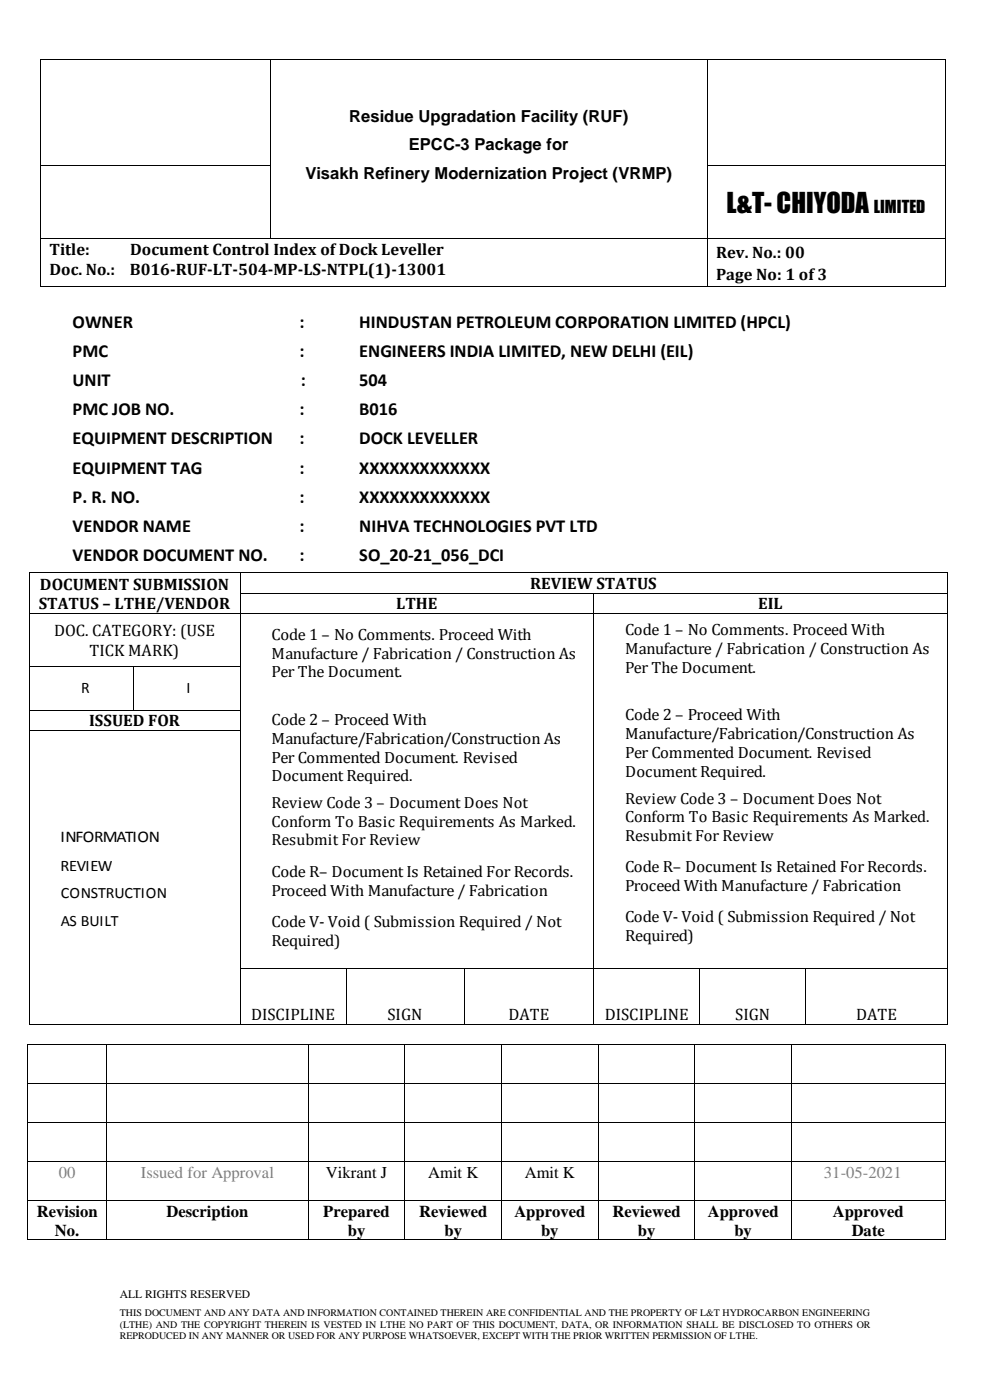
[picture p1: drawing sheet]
<svg xmlns="http://www.w3.org/2000/svg" width="210mm" height="297mm" viewBox="0 0 210 297" stroke-linecap="round" stroke-linejoin="round" font-family="sans-serif">
<defs><g id="words">
<text font-size="5.6" x="154.1" y="45.1">L&amp;T- CHIYODA</text>
<g font-size="3.9">
<text x="15.4" y="69.6">OWNER</text>
<text x="63.5" y="69.6">:</text>
<text x="76.2" y="69.6">HINDUSTAN PETROLEUM CORPORATION LIMITED (HPCL)</text>
<text x="15.4" y="75.8">PMC</text>
<text x="63.5" y="75.8">:</text>
<text x="76.2" y="75.8">ENGINEERS INDIA LIMITED, NEW DELHI (EIL)</text>
<text x="15.4" y="82">UNIT</text>
<text x="63.8" y="82">:</text>
<text x="76.2" y="82">504</text>
<text x="15.4" y="88.1">PMC JOB NO.</text>
<text x="63.5" y="88.1">:</text>
<text x="76.2" y="88.1">B016</text>
<text x="15.4" y="94.3">EQUIPMENT DESCRIPTION</text>
<text x="63.5" y="94.3">:</text>
<text x="76.2" y="94.3">DOCK LEVELLER</text>
<text x="15.4" y="100.5">EQUIPMENT TAG</text>
<text x="63.5" y="100.5">:</text>
<text x="76.2" y="100.5">XXXXXXXXXXXXX</text>
<text x="15.4" y="106.7">P. R. NO.</text>
<text x="63.5" y="106.7">:</text>
<text x="76.2" y="106.7">XXXXXXXXXXXXX</text>
<text x="15.4" y="112.8">VENDOR NAME</text>
<text x="63.5" y="112.8">:</text>
<text x="76.2" y="112.8">NIHVA TECHNOLOGIES PVT LTD</text>
<text x="15.4" y="119">VENDOR DOCUMENT NO.</text>
<text x="63.5" y="119">:</text>
<text x="76.2" y="119">SO_20-21_056_DCI</text>
</g>
<g font-size="3.5">
<text x="74.1" y="25.8">Residue Upgradation Facility (RUF)</text>
<text x="86.8" y="31.9">EPCC-3 Package for</text>
<text x="64.8" y="38">Visakh Refinery Modernization Project (VRMP)</text>
<text x="185.4" y="45.1">LIMITED</text>
<text x="10.5" y="54.1">Title:</text>
<text x="10.5" y="58.3">Doc. No.:</text>
<text x="27.5" y="58.3">B016-RUF-LT-504-MP-LS-NTPL(1)-13001</text>
<text x="27.6" y="54.1">Document Control Index of Dock Leveller</text>
<text x="151.9" y="54.7">Rev. No.: 00</text>
<text x="151.9" y="59.3">Page No: 1 of3</text>
<text x="8.5" y="125.1">DOCUMENT SUBMISSION</text>
<text x="112.5" y="125">REVIEW STATUS</text>
<text x="8.2" y="129.2">STATUS – LTHE/VENDOR</text>
<text x="84" y="129.3">LTHE</text>
<text x="160.8" y="129.3">EIL</text>
<text x="11.5" y="135">DOC. CATEGORY: (USE</text>
<text x="19" y="139.1">TICK MARK)</text>
<text x="18.9" y="154.1">ISSUED FOR</text>
<text x="57.6" y="153.8">Code 2 – Proceed With</text>
<text x="132.6" y="152.8">Code 2 – Proceed With</text>
<text x="57.6" y="157.8">Manufacture/Fabrication/Construction As</text>
<text x="57.6" y="161.8">Per Commented Document. Revised</text>
<text x="132.6" y="156.8">Manufacture/Fabrication/Construction As</text>
<text x="132.6" y="160.8">Per Commented Document. Revised</text>
<text x="57.6" y="165.8">Document Required.</text>
<text x="132.6" y="164.8">Document Required.</text>
<text x="12.8" y="178.6">INFORMATION</text>
<text x="53.3" y="216.5">DISCIPLINE</text>
<text x="82.2" y="216.5">SIGN</text>
<text x="107.9" y="216.5">DATE</text>
<text x="128.3" y="216.5">DISCIPLINE</text>
<text x="156" y="216.5">SIGN</text>
<text x="181.6" y="216.5">DATE</text>
<text x="69.1" y="249.9">Vikrant J</text>
<text x="90.8" y="249.9">Amit K</text>
<text x="111.3" y="249.9">Amit K</text>
<text x="7.8" y="258.1">Revision</text>
<text x="11.6" y="262.2">No.</text>
<text x="35.3" y="258.1">Description</text>
<text x="68.6" y="258.1">Prepared</text>
<text x="73.8" y="262.2">by</text>
<text x="88.9" y="258.1">Reviewed</text>
<text x="94.3" y="262.2">by</text>
<text x="109.1" y="258.1">Approved</text>
<text x="114.8" y="262.2">by</text>
<text x="129.9" y="258.1">Reviewed</text>
<text x="135.3" y="262.2">by</text>
<text x="150.1" y="258.1">Approved</text>
<text x="155.8" y="262.2">by</text>
<text x="176.6" y="258.1">Approved</text>
<text x="180.7" y="262.2">Date</text>
</g>
<g font-size="3.5" fill="#7f7f7f">
<text x="12.5" y="249.9">00</text>
<text x="29.9" y="249.9">Issued for Approval</text>
<text x="174.8" y="249.9">31-05-2021</text>
</g>
<g font-size="3.4">
<text x="57.6" y="135.8">Code 1 – No Comments. Proceed With</text>
<text x="132.6" y="134.8">Code 1 – No Comments. Proceed With</text>
<text x="57.6" y="139.7">Manufacture / Fabrication / Construction As</text>
<text x="57.6" y="143.7">Per The Document.</text>
<text x="132.6" y="138.8">Manufacture / Fabrication / Construction As</text>
<text x="132.6" y="142.7">Per The Document.</text>
<text x="17.2" y="147.1">R</text>
<text x="39.6" y="147.1">I</text>
<text x="57.6" y="171.5">Review Code 3 – Document Does Not</text>
<text x="132.6" y="170.5">Review Code 3 – Document Does Not</text>
<text x="57.6" y="175.4">Conform To Basic Requirements As Marked.</text>
<text x="57.6" y="179.4">Resubmit For Review</text>
<text x="132.6" y="174.4">Conform To Basic Requirements As Marked.</text>
<text x="132.6" y="178.4">Resubmit For Review</text>
<text x="12.9" y="184.8">REVIEW</text>
<text x="132.6" y="185.1">Code R– Document Is Retained For Records.</text>
<text x="12.9" y="190.5">CONSTRUCTION</text>
<text x="57.6" y="186">Code R– Document Is Retained For Records.</text>
<text x="57.6" y="190">Proceed With Manufacture / Fabrication</text>
<text x="132.6" y="189">Proceed With Manufacture / Fabrication</text>
<text x="12.9" y="196.4">AS BUILT</text>
<text x="57.6" y="196.6">Code V- Void ( Submission Required / Not</text>
<text x="132.6" y="195.7">Code V- Void ( Submission Required / Not</text>
<text x="57.6" y="200.6">Required)</text>
<text x="132.6" y="199.6">Required)</text>
</g>
<text font-size="2.5" x="25.4" y="275.3">ALL RIGHTS RESERVED</text>
<g font-size="2.1">
<text x="25.4" y="279.2">THIS DOCUMENT AND ANY DATA AND INFORMATION CONTAINED THEREIN ARE CONFIDENTIAL AND THE PROPERTY OF L&amp;T HYDROCARBON ENGINEERING</text>
<text x="25.4" y="281.6">(LTHE) AND THE COPYRIGHT THEREIN IS VESTED IN LTHE NO PART OF THIS DOCUMENT, DATA, OR INFORMATION SHALL BE DISCLOSED TO OTHERS OR</text>
<text x="25.4" y="284">REPRODUCED IN ANY MANNER OR USED FOR ANY PURPOSE WHATSOEVER, EXCEPT WITH THE PRIOR WRITTEN PERMISSION OF LTHE.</text>
</g>
</g></defs>
<g fill="#000">
<path d="M8.5 12.5h.2v.2h-.2z" fill-rule="evenodd"/>
<path d="M8.5 12.5h.2v.2h-.2z" fill-rule="evenodd"/>
<path d="M57.4 12.5h.1v.2h-.1z" fill-rule="evenodd"/>
<path d="M149.9 12.5h.2v.2h-.2z" fill-rule="evenodd"/>
<path d="M200.4 12.5h.2v.2h-.2z" fill-rule="evenodd"/>
<path d="M200.4 12.5h.2v.2h-.2z" fill-rule="evenodd"/>
<path d="M8.5 35h.2v.2h-.2z" fill-rule="evenodd"/>
<path d="M57.4 35h.1v.2h-.1z" fill-rule="evenodd"/>
<path d="M149.9 35h.2v.2h-.2z" fill-rule="evenodd"/>
<path d="M200.4 35h.2v.2h-.2z" fill-rule="evenodd"/>
<path d="M8.5 50.6h.2v.2h-.2z" fill-rule="evenodd"/>
<path d="M57.4 50.6h.1v.2h-.1z" fill-rule="evenodd"/>
<path d="M149.9 50.6h.2v.2h-.2z" fill-rule="evenodd"/>
<path d="M200.4 50.6h.2v.2h-.2z" fill-rule="evenodd"/>
<path d="M8.5 60.6h.2v.2h-.2z" fill-rule="evenodd"/>
<path d="M8.5 60.6h.2v.2h-.2z" fill-rule="evenodd"/>
<path d="M149.9 60.6h.2v.2h-.2z" fill-rule="evenodd"/>
<path d="M200.4 60.6h.2v.2h-.2z" fill-rule="evenodd"/>
<path d="M200.4 60.6h.2v.2h-.2z" fill-rule="evenodd"/>
<path d="M6.1 121.5h.2v.1h-.2z" fill-rule="evenodd"/>
<path d="M6.1 121.5h.2v.1h-.2z" fill-rule="evenodd"/>
<path d="M6.1 125.8h.2v.2h-.2z" fill-rule="evenodd"/>
<path d="M50.8 121.5h.2v.1h-.2z" fill-rule="evenodd"/>
<path d="M50.8 125.8h.2v.2h-.2z" fill-rule="evenodd"/>
<path d="M125.9 125.8h.2v.2h-.2z" fill-rule="evenodd"/>
<path d="M200.9 121.5h.2v.1h-.2z" fill-rule="evenodd"/>
<path d="M200.9 121.5h.2v.1h-.2z" fill-rule="evenodd"/>
<path d="M200.9 125.8h.2v.2h-.2z" fill-rule="evenodd"/>
</g>
<g fill="none" stroke="#000" stroke-width=".21">
<path d="M8.6 12.7v22.3M8.7 12.6h48.7M57.5 12.7v22.3M57.5 12.6h92.4M150 12.7v22.3M150.1 12.6h50.3M200.5 12.7v22.3M8.6 35.2v15.4M8.7 35.1h48.7M57.5 35.2v15.4M150 35.2v15.4M150.1 35.1h50.3"/>
<path d="M200.5 35.2v15.4M8.6 50.8v9.8M8.7 50.7h48.7M57.5 50.7h92.4M150 50.8v9.8M150.1 50.7h50.3M200.5 50.8v9.8M8.7 60.7h141.2M150.1 60.7h50.3M6.2 121.6v4.2M6.2 126v4.1M6.3 121.6h44.5"/>
<path d="M50.9 121.6v4.2M50.9 126v4.1M51 121.6h149.9M51 125.9h74.9M126 126v4.1M126.1 125.9h74.8M201 121.6v4.2M201 126v4.1"/>
</g>
<g fill="#fff">
<path d="M52.8 131.3h72.3v14.8h-72.3z" fill-rule="evenodd"/>
<path d="M56.8 131.3h68.3v14.8h-68.3z" fill-rule="evenodd"/>
<path d="M52.8 149.8h72.3v17.2h-72.3z" fill-rule="evenodd"/>
<path d="M56.8 149.8h68.3v17.2h-68.3z" fill-rule="evenodd"/>
<path d="M52.8 167h72.3v14.5h-72.3z" fill-rule="evenodd"/>
<path d="M56.8 167h68.3v14.5h-68.3z" fill-rule="evenodd"/>
<path d="M52.8 181.5h72.3v10.6h-72.3z" fill-rule="evenodd"/>
<path d="M56.8 181.5h68.3v10.6h-68.3z" fill-rule="evenodd"/>
<path d="M52.8 192.1h72.3v10.6h-72.3z" fill-rule="evenodd"/>
<path d="M56.8 192.1h68.3v10.6h-68.3z" fill-rule="evenodd"/>
<path d="M127.9 130.3h72.2v14.8h-72.2z" fill-rule="evenodd"/>
<path d="M131.8 130.3h68.3v14.8h-68.3z" fill-rule="evenodd"/>
<path d="M127.9 148.8h72.2v17.3h-72.2z" fill-rule="evenodd"/>
<path d="M131.8 148.8h68.3v17.3h-68.3z" fill-rule="evenodd"/>
<path d="M127.9 166h72.2v14.5h-72.2z" fill-rule="evenodd"/>
<path d="M131.8 166h68.3v14.5h-68.3z" fill-rule="evenodd"/>
<path d="M127.9 180.6h71.2v10.6h-71.2z" fill-rule="evenodd"/>
<path d="M131.8 180.6h67.3v10.6h-67.3z" fill-rule="evenodd"/>
<path d="M127.9 191.2h72.2v10.5h-72.2z" fill-rule="evenodd"/>
<path d="M131.8 191.2h68.3v10.5h-68.3z" fill-rule="evenodd"/>
</g>
<g fill="#000">
<path d="M6.1 130.1h.2v.2h-.2z" fill-rule="evenodd"/>
<path d="M50.8 130.1h.2v.2h-.2z" fill-rule="evenodd"/>
<path d="M125.9 130.1h.2v.2h-.2z" fill-rule="evenodd"/>
<path d="M200.9 130.1h.2v.2h-.2z" fill-rule="evenodd"/>
</g>
<path d="M6.2 130.3v11M6.3 130.2h44.5M50.9 130.3v11M51 130.2h74.9M126 130.3v11M126.1 130.2h74.8M201 130.3v11" fill="none" stroke="#000" stroke-width=".21"/>
<g fill="#fff">
<path d="M12.4 141.9h9.9v8.1h-9.9z" fill-rule="evenodd"/>
<path d="M16.4 141.9h5.9v8.1h-5.9z" fill-rule="evenodd"/>
<path d="M34.8 141.9h9.8v8.1h-9.8z" fill-rule="evenodd"/>
</g>
<g fill="#000">
<path d="M6.1 141.3h.2v.2h-.2z" fill-rule="evenodd"/>
<path d="M6.1 150.6h.2v.1h-.2z" fill-rule="evenodd"/>
<path d="M28.3 141.3h.2v.2h-.2z" fill-rule="evenodd"/>
<path d="M28.3 150.6h.2v.1h-.2z" fill-rule="evenodd"/>
<path d="M50.8 141.3h.2v.2h-.2z" fill-rule="evenodd"/>
<path d="M50.8 150.6h.2v.1h-.2z" fill-rule="evenodd"/>
<path d="M125.9 141.3h.2v.2h-.2z" fill-rule="evenodd"/>
<path d="M125.9 150.6h.2v.1h-.2z" fill-rule="evenodd"/>
<path d="M200.9 141.3h.2v.2h-.2z" fill-rule="evenodd"/>
<path d="M200.9 150.6h.2v.1h-.2z" fill-rule="evenodd"/>
</g>
<g fill="none" stroke="#000" stroke-width=".21">
<path d="M6.2 141.5v9.1M6.2 150.7v4.2M6.3 141.4h22M6.3 150.6h22M28.4 141.5v9.1M28.5 141.4h22.4M28.5 150.6h22.4M50.9 141.5v9.1M50.9 150.7v4.2M126 141.5v9.1M126 150.7v4.2M201 141.5v9.1"/>
<path d="M201 150.7v4.2"/>
</g>
<g fill="#fff">
<path d="M8.1 174h31.1v6.7h-31.1z" fill-rule="evenodd"/>
<path d="M8.1 180.6h28.2v6h-28.2z" fill-rule="evenodd"/>
<path d="M12.1 180.6h24.2v6h-24.2z" fill-rule="evenodd"/>
<path d="M8.1 186.7h32.1v5.6h-32.1z" fill-rule="evenodd"/>
<path d="M12.1 186.7h28.1v5.6h-28.1z" fill-rule="evenodd"/>
<path d="M8.1 192.5h32.1v5.7h-32.1z" fill-rule="evenodd"/>
<path d="M12.1 192.5h28.1v5.7h-28.1z" fill-rule="evenodd"/>
</g>
<g fill="#000">
<path d="M6.1 154.9h.2v.1h-.2z" fill-rule="evenodd"/>
<path d="M50.8 154.9h.2v.1h-.2z" fill-rule="evenodd"/>
<path d="M125.9 154.9h.2v.1h-.2z" fill-rule="evenodd"/>
<path d="M200.9 154.9h.2v.1h-.2z" fill-rule="evenodd"/>
<path d="M6.1 205.4h.2v.2h-.2z" fill-rule="evenodd"/>
<path d="M6.1 217.3h.2v.1h-.2z" fill-rule="evenodd"/>
<path d="M6.1 217.3h.2v.1h-.2z" fill-rule="evenodd"/>
<path d="M50.8 205.4h.2v.2h-.2z" fill-rule="evenodd"/>
<path d="M50.8 217.3h.2v.1h-.2z" fill-rule="evenodd"/>
<path d="M73.3 205.4h.2v.2h-.2z" fill-rule="evenodd"/>
<path d="M73.3 217.3h.2v.1h-.2z" fill-rule="evenodd"/>
<path d="M98.4 205.4h.1v.2h-.1z" fill-rule="evenodd"/>
<path d="M98.4 217.3h.1v.1h-.1z" fill-rule="evenodd"/>
<path d="M125.9 205.4h.2v.2h-.2z" fill-rule="evenodd"/>
<path d="M125.9 217.3h.2v.1h-.2z" fill-rule="evenodd"/>
<path d="M148.4 205.4h.1v.2h-.1z" fill-rule="evenodd"/>
<path d="M148.4 217.3h.1v.1h-.1z" fill-rule="evenodd"/>
<path d="M170.9 205.4h.2v.2h-.2z" fill-rule="evenodd"/>
<path d="M170.9 217.3h.2v.1h-.2z" fill-rule="evenodd"/>
<path d="M200.9 205.4h.2v.2h-.2z" fill-rule="evenodd"/>
<path d="M200.9 217.3h.2v.1h-.2z" fill-rule="evenodd"/>
<path d="M200.9 217.3h.2v.1h-.2z" fill-rule="evenodd"/>
<path d="M5.8 221.5h.2v.2h-.2z" fill-rule="evenodd"/>
<path d="M5.8 221.5h.2v.2h-.2z" fill-rule="evenodd"/>
<path d="M5.8 229.8h.2v.2h-.2z" fill-rule="evenodd"/>
<path d="M5.8 238.1h.2v.2h-.2z" fill-rule="evenodd"/>
<path d="M22.6 221.5h.1v.2h-.1z" fill-rule="evenodd"/>
<path d="M22.6 229.8h.1v.2h-.1z" fill-rule="evenodd"/>
<path d="M22.6 238.1h.1v.2h-.1z" fill-rule="evenodd"/>
<path d="M65.3 221.5h.2v.2h-.2z" fill-rule="evenodd"/>
<path d="M65.3 229.8h.2v.2h-.2z" fill-rule="evenodd"/>
<path d="M65.3 238.1h.2v.2h-.2z" fill-rule="evenodd"/>
<path d="M85.8 221.5h.2v.2h-.2z" fill-rule="evenodd"/>
<path d="M85.8 229.8h.2v.2h-.2z" fill-rule="evenodd"/>
<path d="M85.8 238.1h.2v.2h-.2z" fill-rule="evenodd"/>
<path d="M106.3 221.5h.2v.2h-.2z" fill-rule="evenodd"/>
<path d="M106.3 229.8h.2v.2h-.2z" fill-rule="evenodd"/>
<path d="M106.3 238.1h.2v.2h-.2z" fill-rule="evenodd"/>
<path d="M126.9 221.5h.1v.2h-.1z" fill-rule="evenodd"/>
<path d="M126.9 229.8h.1v.2h-.1z" fill-rule="evenodd"/>
<path d="M126.9 238.1h.1v.2h-.1z" fill-rule="evenodd"/>
<path d="M147.3 221.5h.2v.2h-.2z" fill-rule="evenodd"/>
<path d="M147.3 229.8h.2v.2h-.2z" fill-rule="evenodd"/>
<path d="M147.3 238.1h.2v.2h-.2z" fill-rule="evenodd"/>
<path d="M167.9 221.5h.2v.2h-.2z" fill-rule="evenodd"/>
<path d="M167.9 229.8h.2v.2h-.2z" fill-rule="evenodd"/>
<path d="M167.9 238.1h.2v.2h-.2z" fill-rule="evenodd"/>
<path d="M200.4 221.5h.2v.2h-.2z" fill-rule="evenodd"/>
<path d="M200.4 221.5h.2v.2h-.2z" fill-rule="evenodd"/>
<path d="M200.4 229.8h.2v.2h-.2z" fill-rule="evenodd"/>
<path d="M200.4 238.1h.2v.2h-.2z" fill-rule="evenodd"/>
<path d="M5.8 246.4h.2v.2h-.2z" fill-rule="evenodd"/>
<path d="M5.8 254.7h.2v.1h-.2z" fill-rule="evenodd"/>
<path d="M22.6 246.4h.1v.2h-.1z" fill-rule="evenodd"/>
<path d="M22.6 254.7h.1v.1h-.1z" fill-rule="evenodd"/>
<path d="M65.3 246.4h.2v.2h-.2z" fill-rule="evenodd"/>
<path d="M65.3 254.7h.2v.1h-.2z" fill-rule="evenodd"/>
<path d="M85.8 246.4h.2v.2h-.2z" fill-rule="evenodd"/>
<path d="M85.8 254.7h.2v.1h-.2z" fill-rule="evenodd"/>
<path d="M106.3 246.4h.2v.2h-.2z" fill-rule="evenodd"/>
<path d="M106.3 254.7h.2v.1h-.2z" fill-rule="evenodd"/>
<path d="M126.9 246.4h.1v.2h-.1z" fill-rule="evenodd"/>
<path d="M126.9 254.7h.1v.1h-.1z" fill-rule="evenodd"/>
<path d="M147.3 246.4h.2v.2h-.2z" fill-rule="evenodd"/>
<path d="M147.3 254.7h.2v.1h-.2z" fill-rule="evenodd"/>
<path d="M167.9 246.4h.2v.2h-.2z" fill-rule="evenodd"/>
<path d="M167.9 254.7h.2v.1h-.2z" fill-rule="evenodd"/>
<path d="M200.4 246.4h.2v.2h-.2z" fill-rule="evenodd"/>
<path d="M200.4 254.7h.2v.1h-.2z" fill-rule="evenodd"/>
<path d="M5.8 263h.2v.1h-.2z" fill-rule="evenodd"/>
<path d="M5.8 263h.2v.1h-.2z" fill-rule="evenodd"/>
<path d="M22.6 263h.1v.1h-.1z" fill-rule="evenodd"/>
<path d="M65.3 263h.2v.1h-.2z" fill-rule="evenodd"/>
<path d="M85.8 263h.2v.1h-.2z" fill-rule="evenodd"/>
<path d="M106.3 263h.2v.1h-.2z" fill-rule="evenodd"/>
<path d="M126.9 263h.1v.1h-.1z" fill-rule="evenodd"/>
<path d="M147.3 263h.2v.1h-.2z" fill-rule="evenodd"/>
<path d="M167.9 263h.2v.1h-.2z" fill-rule="evenodd"/>
<path d="M200.4 263h.2v.1h-.2z" fill-rule="evenodd"/>
<path d="M200.4 263h.2v.1h-.2z" fill-rule="evenodd"/>
</g>
<g fill="none" stroke="#000" stroke-width=".21">
<path d="M6.2 155v50.4M6.3 155h44.5M50.9 155v50.4M126 155v50.4M201 155v50.4M6.2 205.6v11.7M6.3 217.4h44.5M50.9 205.6v11.7M51 205.5h22.3M51 217.4h22.3M73.4 205.6v11.7M73.5 205.5h24.9"/>
<path d="M73.5 217.4h24.9M98.4 205.6v11.7M98.5 205.5h27.4M98.5 217.4h27.4M126 205.6v11.7M126.1 205.5h22.3M126.1 217.4h22.3M148.4 205.6v11.7M148.5 205.5h22.4M148.5 217.4h22.4M171 205.6v11.7M171.1 205.5h29.8"/>
<path d="M171.1 217.4h29.8M201 205.6v11.7M5.9 221.7v8.1M5.9 230v8.1M5.9 238.3v8.1M6 221.6h16.6M6 229.9h16.6M6 238.2h16.6M22.6 221.7v8.1M22.6 230v8.1M22.6 238.3v8.1M22.7 221.6h42.6"/>
<path d="M22.7 229.9h42.6M22.7 238.2h42.6M65.4 221.7v8.1M65.4 230v8.1M65.4 238.3v8.1M65.5 221.6h20.3M65.5 229.9h20.3M65.5 238.2h20.3M85.9 221.7v8.1M85.9 230v8.1M85.9 238.3v8.1M86 221.6h20.3"/>
<path d="M86 229.9h20.3M86 238.2h20.3M106.4 221.7v8.1M106.4 230v8.1M106.4 238.3v8.1M106.5 221.6h20.4M106.5 229.9h20.4M106.5 238.2h20.4M126.9 221.7v8.1M126.9 230v8.1M126.9 238.3v8.1M127 221.6h20.3"/>
<path d="M127 229.9h20.3M127 238.2h20.3M147.4 221.7v8.1M147.4 230v8.1M147.4 238.3v8.1M147.5 221.6h20.4M147.5 229.9h20.4M147.5 238.2h20.4M168 221.7v8.1M168 230v8.1M168 238.3v8.1M168.1 221.6h32.3"/>
<path d="M168.1 229.9h32.3M168.1 238.2h32.3M200.5 221.7v8.1M200.5 230v8.1M200.5 238.3v8.1M5.9 246.6v8.1M5.9 254.8v8.2M6 246.5h16.6M6 254.8h16.6M22.6 246.6v8.1M22.6 254.8v8.2M22.7 246.5h42.6"/>
<path d="M22.7 254.8h42.6M65.4 246.6v8.1M65.4 254.8v8.2M65.5 246.5h20.3M65.5 254.8h20.3M85.9 246.6v8.1M85.9 254.8v8.2M86 246.5h20.3M86 254.8h20.3M106.4 246.6v8.1M106.4 254.8v8.2M106.5 246.5h20.4"/>
<path d="M106.5 254.8h20.4M126.9 246.6v8.1M126.9 254.8v8.2M127 246.5h20.3M127 254.8h20.3M147.4 246.6v8.1M147.4 254.8v8.2M147.5 246.5h20.4M147.5 254.8h20.4M168 246.6v8.1M168 254.8v8.2M168.1 246.5h32.3"/>
<path d="M168.1 254.8h32.3M200.5 246.6v8.1M200.5 254.8v8.2M6 263.1h16.6M22.7 263.1h42.6M65.5 263.1h20.3M86 263.1h20.3M106.5 263.1h20.4M127 263.1h20.3M147.5 263.1h20.4M168.1 263.1h32.3"/>
</g>
<use href="#words"/>
</svg>
